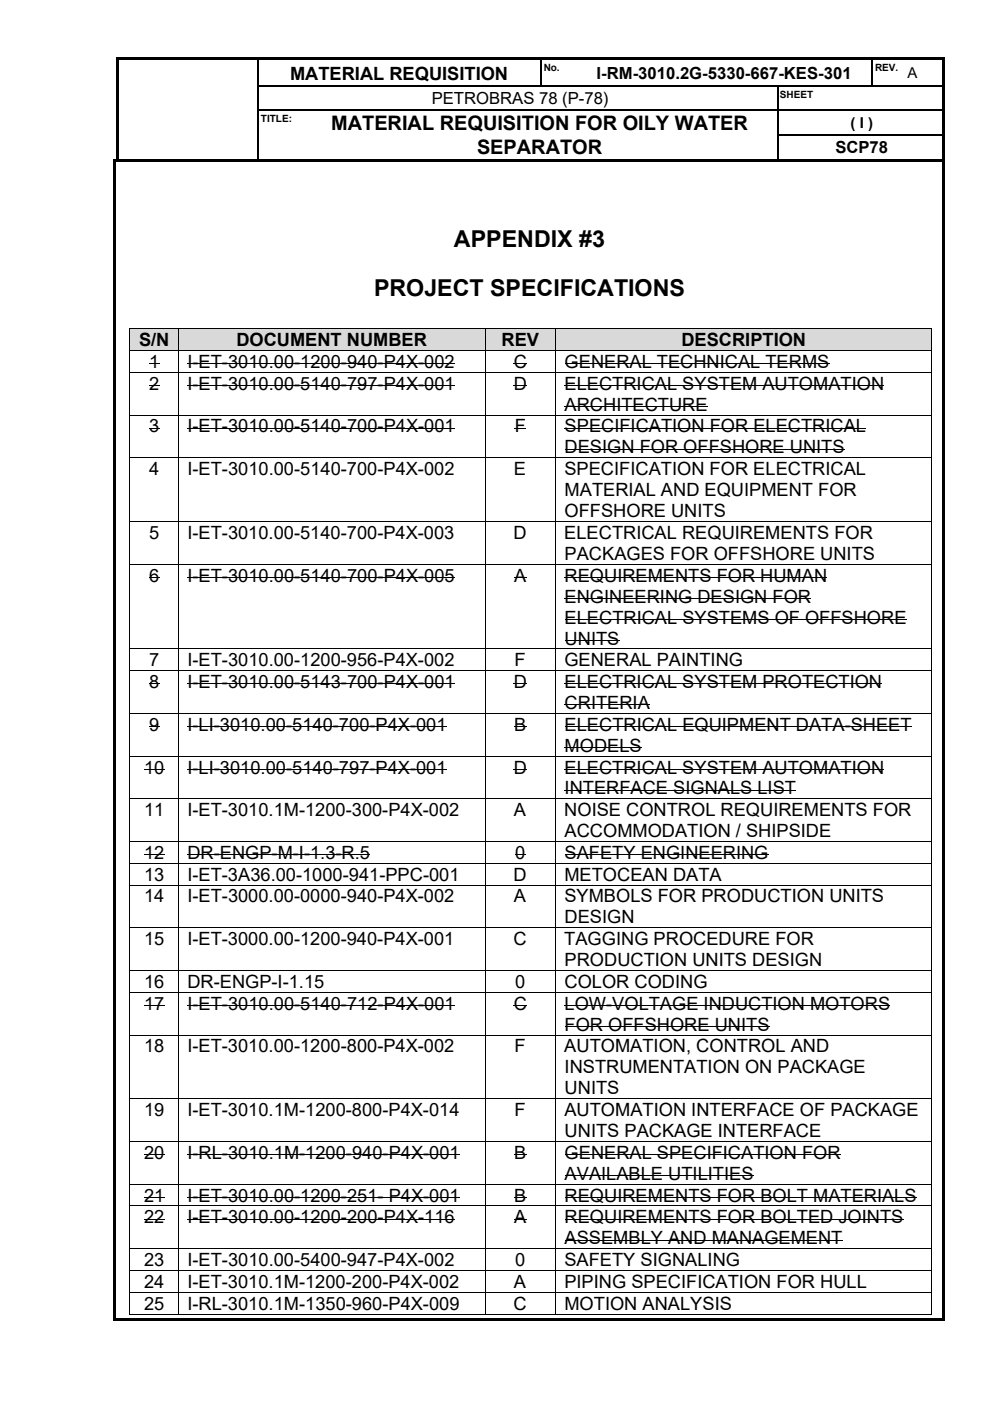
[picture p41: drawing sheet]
<svg xmlns="http://www.w3.org/2000/svg" width="210mm" height="297mm" viewBox="0 0 210 297" stroke-linecap="round" stroke-linejoin="round" font-family="sans-serif">
<defs><g id="words">
<g font-size="4.9">
<text x="96.3" y="52.4">APPENDIX #3</text>
<text x="79.3" y="62.7">PROJECT SPECIFICATIONS</text>
</g>
<g font-size="4.2">
<text x="70.2" y="27.6">MATERIAL REQUISITION FOR OILY WATER</text>
<text x="101.2" y="32.6">SEPARATOR</text>
</g>
<g font-size="3.9">
<text x="61.5" y="16.9">MATERIAL REQUISITION</text>
<text x="29.5" y="73.4">S/N</text>
<text x="50.1" y="73.4">DOCUMENT NUMBER</text>
<text x="106.4" y="73.4">REV</text>
<text x="144.5" y="73.4">DESCRIPTION</text>
<text x="31.6" y="78">1</text>
<text x="31.6" y="82.6">2</text>
<text x="39.8" y="78">I-ET-3010.00-1200-940-P4X-002</text>
<text x="39.8" y="82.6">I-ET-3010.00-5140-797-P4X-001</text>
<text x="109" y="78">C</text>
<text x="109" y="82.6">D</text>
<text x="119.8" y="78">GENERAL TECHNICAL TERMS</text>
<text x="119.8" y="82.6">ELECTRICAL SYSTEM AUTOMATION</text>
<text x="119.8" y="87.1">ARCHITECTURE</text>
<text x="31.6" y="91.7">3</text>
<text x="39.8" y="91.7">I-ET-3010.00-5140-700-P4X-001</text>
<text x="109.2" y="91.7">F</text>
<text x="119.8" y="91.7">SPECIFICATION FOR ELECTRICAL</text>
<text x="31.6" y="100.8">4</text>
<text x="39.7" y="100.8">I-ET-3010.00-5140-700-P4X-002</text>
<text x="109" y="100.8">E</text>
<text x="119.7" y="100.8">SPECIFICATION FOR ELECTRICAL</text>
<text x="119.8" y="96.1">DESIGN FOR OFFSHORE UNITS</text>
<text x="119.8" y="105.2">MATERIAL AND EQUIPMENT FOR</text>
<text x="119.8" y="109.6">OFFSHORE UNITS</text>
<text x="31.6" y="114.3">5</text>
<text x="39.7" y="114.3">I-ET-3010.00-5140-700-P4X-003</text>
<text x="108.9" y="114.3">D</text>
<text x="119.7" y="114.3">ELECTRICAL REQUIREMENTS FOR</text>
<text x="119.8" y="118.7">PACKAGES FOR OFFSHORE UNITS</text>
<text x="31.6" y="123.3">6</text>
<text x="39.8" y="123.3">I-ET-3010.00-5140-700-P4X-005</text>
<text x="109.1" y="123.3">A</text>
<text x="119.8" y="123.3">REQUIREMENTS FOR HUMAN</text>
<text x="119.8" y="127.8">ENGINEERING DESIGN FOR</text>
<text x="119.8" y="132.2">ELECTRICAL SYSTEMS OF OFFSHORE</text>
<text x="119.8" y="136.7">UNITS</text>
<text x="31.6" y="141.3">7</text>
<text x="39.7" y="141.3">I-ET-3010.00-1200-956-P4X-002</text>
<text x="109.1" y="141.3">F</text>
<text x="119.7" y="141.3">GENERAL PAINTING</text>
<text x="31.6" y="145.9">8</text>
<text x="39.8" y="145.9">I-ET-3010.00-5143-700-P4X-001</text>
<text x="109" y="145.9">D</text>
<text x="119.8" y="145.9">ELECTRICAL SYSTEM PROTECTION</text>
<text x="31.6" y="154.9">9</text>
<text x="39.8" y="154.9">I-LI-3010.00-5140-700-P4X-001</text>
<text x="109.1" y="154.9">B</text>
<text x="119.8" y="150.3">CRITERIA</text>
<text x="119.8" y="154.9">ELECTRICAL EQUIPMENT DATA-SHEET</text>
<text x="119.8" y="159.4">MODELS</text>
<text x="30.5" y="164">10</text>
<text x="39.8" y="164">I-LI-3010.00-5140-797-P4X-001</text>
<text x="109" y="164">D</text>
<text x="119.8" y="164">ELECTRICAL SYSTEM AUTOMATION</text>
<text x="30.5" y="173.1">11</text>
<text x="39.7" y="173.1">I-ET-3010.1M-1200-300-P4X-002</text>
<text x="109" y="173.1">A</text>
<text x="119.7" y="173.1">NOISE CONTROL REQUIREMENTS FOR</text>
<text x="119.8" y="168.4">INTERFACE SIGNALS LIST</text>
<text x="119.8" y="177.5">ACCOMMODATION / SHIPSIDE</text>
<text x="30.5" y="182.1">12</text>
<text x="39.8" y="182.1">DR-ENGP-M-I-1.3-R.5</text>
<text x="109.3" y="182.1">0</text>
<text x="119.8" y="182.1">SAFETY ENGINEERING</text>
<text x="30.5" y="186.7">13</text>
<text x="30.5" y="191.3">14</text>
<text x="39.7" y="186.7">I-ET-3A36.00-1000-941-PPC-001</text>
<text x="39.7" y="191.3">I-ET-3000.00-0000-940-P4X-002</text>
<text x="108.9" y="186.7">D</text>
<text x="109" y="191.3">A</text>
<text x="119.7" y="191.3">SYMBOLS FOR PRODUCTION UNITS</text>
<text x="119.7" y="186.7">METOCEAN DATA</text>
<text x="119.8" y="195.8">DESIGN</text>
<text x="30.5" y="200.4">15</text>
<text x="39.7" y="200.4">I-ET-3000.00-1200-940-P4X-001</text>
<text x="108.9" y="200.4">C</text>
<text x="119.7" y="200.4">TAGGING PROCEDURE FOR</text>
<text x="30.5" y="209.5">16</text>
<text x="39.7" y="209.5">DR-ENGP-I-1.15</text>
<text x="109.3" y="209.5">0</text>
<text x="119.7" y="209.5">COLOR CODING</text>
<text x="119.8" y="204.9">PRODUCTION UNITS DESIGN</text>
<text x="30.5" y="214.1">17</text>
<text x="39.8" y="214.1">I-ET-3010.00-5140-712-P4X-001</text>
<text x="109" y="214.1">C</text>
<text x="119.8" y="214.1">LOW-VOLTAGE INDUCTION MOTORS</text>
<text x="119.8" y="218.5">FOR OFFSHORE UNITS</text>
<text x="30.5" y="223.1">18</text>
<text x="39.7" y="223.1">I-ET-3010.00-1200-800-P4X-002</text>
<text x="109.1" y="223.1">F</text>
<text x="119.7" y="223.1">AUTOMATION, CONTROL AND</text>
<text x="119.8" y="227.6">INSTRUMENTATION ON PACKAGE</text>
<text x="119.8" y="232">UNITS</text>
<text x="30.5" y="236.6">19</text>
<text x="39.7" y="236.6">I-ET-3010.1M-1200-800-P4X-014</text>
<text x="109.1" y="236.6">F</text>
<text x="119.7" y="236.6">AUTOMATION INTERFACE OF PACKAGE</text>
<text x="30.5" y="245.7">20</text>
<text x="39.8" y="245.7">I-RL-3010.1M-1200-940-P4X-001</text>
<text x="109.1" y="245.7">B</text>
<text x="119.8" y="245.7">GENERAL SPECIFICATION FOR</text>
<text x="119.8" y="241.1">UNITS PACKAGE INTERFACE</text>
<text x="119.8" y="250.1">AVAILABLE UTILITIES</text>
<text x="30.5" y="254.8">21</text>
<text x="39.8" y="254.8">I-ET-3010.00-1200-251- P4X-001</text>
<text x="109.1" y="254.8">B</text>
<text x="119.8" y="254.8">REQUIREMENTS FOR BOLT MATERIALS</text>
<text x="30.5" y="259.4">22</text>
<text x="39.8" y="259.4">I-ET-3010.00-1200-200-P4X-116</text>
<text x="109.1" y="259.4">A</text>
<text x="119.8" y="259.4">REQUIREMENTS FOR BOLTED JOINTS</text>
<text x="119.8" y="263.8">ASSEMBLY AND MANAGEMENT</text>
<text x="30.5" y="268.4">23</text>
<text x="39.7" y="268.4">I-ET-3010.00-5400-947-P4X-002</text>
<text x="109.2" y="268.4">0</text>
<text x="119.7" y="268.4">SAFETY SIGNALING</text>
<text x="30.5" y="273">24</text>
<text x="39.7" y="273">I-ET-3010.1M-1200-200-P4X-002</text>
<text x="109" y="273">A</text>
<text x="119.7" y="273">PIPING SPECIFICATION FOR HULL</text>
<text x="30.5" y="277.7">25</text>
<text x="39.7" y="277.7">I-RL-3010.1M-1350-960-P4X-009</text>
<text x="108.9" y="277.7">C</text>
<text x="119.7" y="277.7">MOTION ANALYSIS</text>
</g>
<g font-size="3.5">
<text x="126.5" y="16.7">I-RM-3010.2G-5330-667-KES-301</text>
<text x="91.6" y="22.1">PETROBRAS 78 (P-78)</text>
<text x="177.2" y="32.5">SCP78</text>
</g>
<g font-size="3.2">
<text x="192.5" y="16.6">A</text>
<text x="180.4" y="27.2">( I )</text>
</g>
<g font-size="2.1">
<text x="115.3" y="15.2">No.</text>
<text x="185.6" y="15.2">REV.</text>
<text x="165.4" y="20.8">SHEET</text>
<text x="55.4" y="25.9">TITLE:</text>
</g>
</g></defs>
<g fill="#000">
<path d="M24.7 12.2h.6v.6h-.6zM24.7 12.2h175.6v.6h-175.6zM24.7 12.8h.6v5.4h-.6zM24.7 18.2h.6v.2h-.6zM54.6 18.2h.3v.2h-.3zM164.8 18.2h.3v.2h-.3zM199.7 12.2h.6v.6h-.6zM199.7 12.8h.6v5.4h-.6zM199.7 18.2h.6v.2h-.6zM24.7 18.4h.6v4.8h-.6zM24.7 23.2h.6v.3h-.6zM24.7 23.5h.6v5.1h-.6z"/>
<path d="M24.7 28.6h.6v.2h-.6zM24.7 28.8h.6v4.8h-.6zM54.6 23.2h.3v.3h-.3zM54.6 28.6h.3v.2h-.3zM164.8 23.2h.3v.3h-.3zM164.8 28.6h.3v.2h-.3zM199.7 18.4h.6v4.8h-.6zM199.7 23.2h.6v.3h-.6zM199.7 23.5h.6v5.1h-.6zM199.7 28.6h.6v.2h-.6zM199.7 28.8h.6v4.8h-.6z"/>
</g>
<g fill="none" stroke="#000" stroke-width=".25">
<path d="M54.7 12.8v5.4M54.7 18.4v4.8M54.9 18.3h109.9M114.8 12.8v5.4M164.9 18.4v4.8M165.1 18.3h34.6M185 12.8v5.4M54.7 23.5v5.1M54.7 28.8v4.8M54.9 23.3h109.9M164.9 23.5v5.1M164.9 28.8v4.8"/>
<path d="M165.1 23.3h34.6M165.1 28.7h34.6"/>
</g>
<g fill="#d9d9d9">
<path d="M27.6 69.7h10.2v4.6h-10.2z"/>
<path d="M29.5 69.7h6.5v4.6h-6.5z"/>
<path d="M37.9 69.7h64.9v4.6h-64.9z"/>
<path d="M39.8 69.7h61.2v4.6h-61.2z"/>
<path d="M103 69.7h14.8v4.6h-14.8z"/>
<path d="M104.8 69.7h11.2v4.6h-11.2z"/>
<path d="M117.9 69.7h79.7v4.6h-79.7z"/>
<path d="M119.8 69.7h76v4.6h-76z"/>
</g>
<path d="M24.1 33.8h.5v.6h-.5zM24.1 33.8h176.2v.6h-176.2zM199.7 33.8h.6v.6h-.6zM27.5 69.5h.1v.2h-.1zM197.6 69.5h.2v.2h-.2zM24.1 34.4h.5v245.5h-.5zM24.1 279.4h175.6v.5h-175.6zM197.6 278.5h.2v.2h-.2zM199.7 34.4h.6v245.5h-.6zM199.7 279.4h.6v.5h-.6z" fill="#000"/>
<g fill="none" stroke="#000" stroke-width=".21">
<path d="M27.5 69.6h170.3M27.5 74.3h170.3M27.5 79h170.3M27.6 69.7v4.6M27.6 74.4v4.5M27.6 79v8.9M31.6 77.1h2.2M37.8 69.7v4.6M37.8 74.4v4.5M37.8 79v8.9M39.8 77.1h56.7M102.9 69.7v4.6"/>
<path d="M102.9 74.4v4.5M102.9 79v8.9M109 77.1h2.8M117.9 69.7v4.6M117.9 74.4v4.5M117.9 79v8.9M119.8 77.1h56.1M197.7 69.7v4.6M197.7 74.4v4.5M197.7 79v8.9M27.5 88h170.3M27.5 97.1h170.3"/>
<path d="M27.6 88.1v8.9M27.6 97.2v13.3M31.6 81.7h2.2M31.6 90.8h2.2M37.8 88.1v8.9M37.8 97.2v13.3M39.8 81.7h56.7M39.8 90.8h56.7M102.9 88.1v8.9M102.9 97.2v13.3M109 81.7h2.8M109.2 90.8h2.3"/>
<path d="M117.9 88.1v8.9M117.9 97.2v13.3M119.8 81.7h67.7M119.8 86.2h30.3M119.8 90.8h63.9M119.8 95.2h59.3M197.7 88.1v8.9M197.7 97.2v13.3M27.5 110.6h170.3M27.5 119.6h170.3M27.6 110.7v8.8M27.6 119.7v17.8"/>
<path d="M37.8 110.7v8.8M37.8 119.7v17.8M102.9 110.7v8.8M102.9 119.7v17.8M117.9 110.7v8.8M117.9 119.7v17.8M197.7 110.7v8.8M197.7 119.7v17.8M27.5 137.6h170.3M27.6 137.7v4.4M31.6 122.4h2.2M37.8 137.7v4.4"/>
<path d="M39.8 122.4h56.7M102.9 137.7v4.4M109.1 122.4h2.6M117.9 137.7v4.4M119.8 122.4h55.7M119.8 126.9h52.2M119.8 131.3h72.5M119.8 135.8h11.6M197.7 137.7v4.4M27.5 142.2h170.3M27.5 151.3h170.3M27.6 142.3v8.9"/>
<path d="M27.6 151.3v8.9M31.6 145h2.2M31.6 154h2.2M37.8 142.3v8.9M37.8 151.3v8.9M39.8 145h56.7M39.8 154h54.9M102.9 142.3v8.9M102.9 151.3v8.9M109 145h2.8M109.1 154h2.6M117.9 142.3v8.9"/>
<path d="M117.9 151.3v8.9M119.8 145h67.3M119.8 149.4h18M119.8 154h73.6M119.8 158.5h16.3M197.7 142.3v8.9M197.7 151.3v8.9M27.5 160.3h170.3M27.5 169.4h170.3M27.5 178.4h170.3M27.6 160.4v8.9M27.6 169.5v8.9"/>
<path d="M27.6 178.5v4.5M30.5 163.1h4.4M37.8 160.4v8.9M37.8 169.5v8.9M37.8 178.5v4.5M39.8 163.1h54.9M102.9 160.4v8.9M102.9 169.5v8.9M102.9 178.5v4.5M109 163.1h2.8M117.9 160.4v8.9M117.9 169.5v8.9"/>
<path d="M117.9 178.5v4.5M119.8 163.1h67.7M119.8 167.5h49M197.7 160.4v8.9M197.7 169.5v8.9M197.7 178.5v4.5M27.5 183h170.3M27.5 187.7h170.3M27.5 196.7h170.3M27.6 183.1v4.5M27.6 187.7v8.9M27.6 196.8v8.9"/>
<path d="M30.5 181.2h4.4M37.8 183.1v4.5M37.8 187.7v8.9M37.8 196.8v8.9M39.8 181.2h38.7M102.9 183.1v4.5M102.9 187.7v8.9M102.9 196.8v8.9M109.3 181.2h2.1M117.9 183.1v4.5M117.9 187.7v8.9M117.9 196.8v8.9"/>
<path d="M119.8 181.2h43.2M197.7 183.1v4.5M197.7 187.7v8.9M197.7 196.8v8.9M27.5 205.8h170.3M27.5 210.4h170.3M27.5 219.5h170.3M27.6 205.9v4.4M27.6 210.5v8.9M27.6 219.5v13.4M30.5 213.2h4.4M37.8 205.9v4.4"/>
<path d="M37.8 210.5v8.9M37.8 219.5v13.4M39.8 213.2h56.7M102.9 205.9v4.4M102.9 210.5v8.9M102.9 219.5v13.4M109 213.2h2.8M117.9 205.9v4.4M117.9 210.5v8.9M117.9 219.5v13.4M119.8 213.2h69M119.8 217.6h43.4"/>
<path d="M197.7 205.9v4.4M197.7 210.5v8.9M197.7 219.5v13.4M27.5 233h170.3M27.6 233v8.9M37.8 233v8.9M102.9 233v8.9M117.9 233v8.9M197.7 233v8.9M27.5 242h170.3M27.5 251.1h170.3M27.5 255.7h170.3"/>
<path d="M27.6 242.1v8.9M27.6 251.2v4.4M27.6 255.8v8.9M30.5 244.8h4.4M30.5 253.9h4.4M30.5 258.5h4.4M37.8 242.1v8.9M37.8 251.2v4.4M37.8 255.8v8.9M39.8 244.8h57.7M39.8 253.9h57.7M39.8 258.5h56.7"/>
<path d="M102.9 242.1v8.9M102.9 251.2v4.4M102.9 255.8v8.9M109.1 244.8h2.6M109.1 253.9h2.6M109.1 258.5h2.6M117.9 242.1v8.9M117.9 251.2v4.4M117.9 255.8v8.9M119.8 244.8h58.5M119.8 249.2h40M119.8 253.9h74.6"/>
<path d="M119.8 258.5h71.8M197.7 242.1v8.9M197.7 251.2v4.4M197.7 255.8v8.9M27.5 264.8h170.3M27.5 269.4h170.3M27.5 274h170.3M27.5 278.6h10.3M27.6 264.8v4.5M27.6 269.5v4.4M27.6 274.1v4.6M37.8 264.8v4.5"/>
<path d="M37.8 269.5v4.4M37.8 274.1v4.6M37.9 278.6h64.9M102.9 264.8v4.5M102.9 269.5v4.4M102.9 274.1v4.6M103 278.6h14.8M117.9 264.8v4.5M117.9 269.5v4.4M117.9 274.1v4.6M117.9 278.6h79.7M119.8 262.9h58.9"/>
<path d="M197.7 264.8v4.5M197.7 269.5v4.4M197.7 274.1v4.6"/>
</g>
<use href="#words"/>
</svg>
